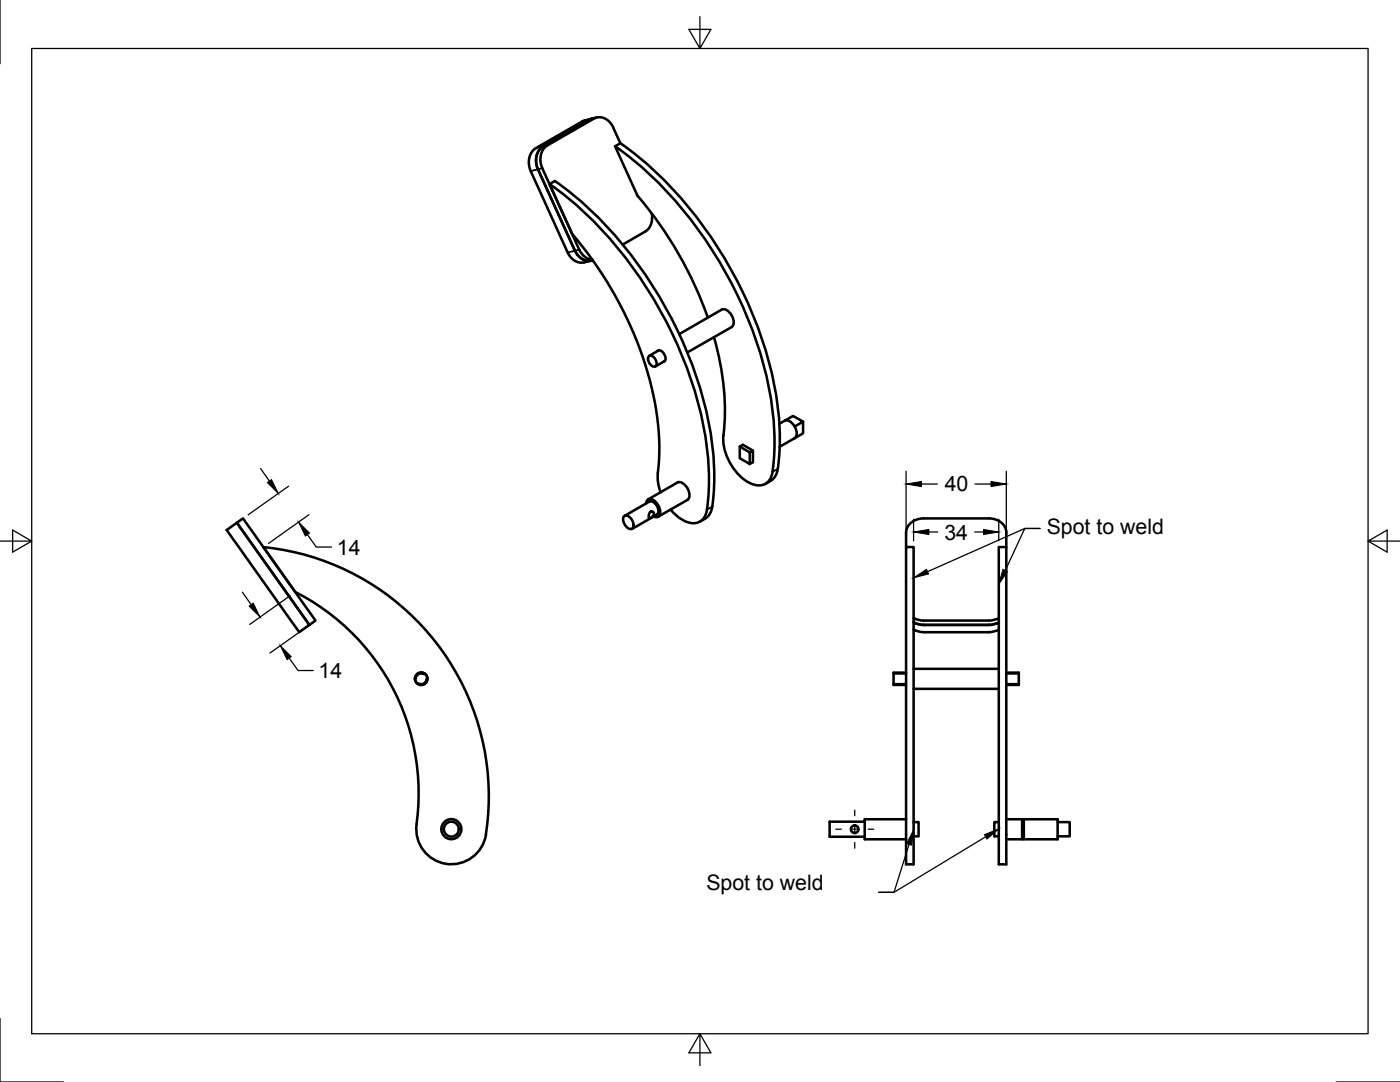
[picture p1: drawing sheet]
<svg xmlns="http://www.w3.org/2000/svg" width="279mm" height="216mm" viewBox="0 0 279 216" stroke-linecap="round" stroke-linejoin="round" font-family="sans-serif">
<defs><g id="words">
<g font-size="4.3">
<text x="188.5" y="98.1">40</text>
<text x="188.5" y="107.7">34</text>
<text x="208.9" y="106.6">Spot to weld</text>
<text x="67.2" y="110.7">14</text>
<text x="63.6" y="135.3">14</text>
<text x="141" y="177.5">Spot to weld</text>
</g>
</g></defs>
<!-- layer: Visible -->
<g fill="none" stroke="#000" stroke-width=".51">
<path d="M109.7 36.7a78.8 78.8 0 0 1 26.2 33.6 62.7 62.7 0 0 1 5.4 29.8 4.9 4.9 0 0 1-1.3 3.8 3.7 3.7 0 0 1-4.5-.6l-1.7-1.6M116.2 24.3l-9.2 5.3a3.6 3.6 0 0 0-1.1 4.5l7.4 16.3a3.1 3.1 0 0 0 3.3 2l1.4-.4M116.8 24l-.6 .2M118.2 23.7l-1.4 .3M118.2 23.7l-9.8 5.5a3.6 3.6 0 0 0-1 4.6l7.3 16.2M119.1 23.5l-.9 .2M122.8 29.2a78.8 78.8 0 0 1 26.1 33.6 62.7 62.7 0 0 1 5.5 29.7 4.8 4.8 0 0 1-1.3 3.8 3.6 3.6 0 0 1-4.5-.6 10.6 10.6 0 0 1-4.1-10.1 50.5 50.5 0 0 0-2-18.3M123.8 28.6a78.8 78.8 0 0 1 26.2 33.6 62.7 62.7 0 0 1 5.4 29.7 4.7 4.7 0 0 1-1.2 3.8l-1.4 .9M114.7 50a3.1 3.1 0 0 0 3.4 2M118.2 51.8a3.3 3.3 0 0 1-2.6-2l-7.4-16.2a3.6 3.6 0 0 1 1.1-4.6l9.2-5.3a2.8 2.8 0 0 1 3.9 1.7l1.4 3.2-1.1 .6 4.6 9.9a76.6 76.6 0 0 1 14 24.3M118.3 51.9l-.3 .1M128.7 46.2l-4.4 2.6"/>
<path d="M130.1 42.6a3.4 3.4 0 0 1-1.4 3.6M129.6 71a1.39 1.39 0 0 1 1.2 2.1 1.39 1.39 0 0 1-1.2-2.1zM131.2 70a.97 .97 0 0 1 1.4 .7l.1 .3a.85 .85 0 0 1-.3 1.2M131.4 69.9l-1.8 1.1M132.7 72l-1.9 1.1M135.6 66.7l8.4-4.9a2.07 2.07 0 0 1 2.3 1.7 1.43 1.43 0 0 1-.3 1.7l-8.8 5.1M129.3 99.7l5.9-3.4a2.07 2.07 0 0 1 2.3 1.7 1.44 1.44 0 0 1-.3 1.7M131.8 98.2l-.5-2.6a55.6 55.6 0 0 0-4.2-27.5 77.8 77.8 0 0 0-12.9-21.4l-4.5-10 1-.6a78.8 78.8 0 0 1 26.2 33.6 62.7 62.7 0 0 1 5.4 29.8 4.7 4.7 0 0 1-1.2 3.7l-1.4 .9M137.2 99.8l-5.9 3.3M137.2 99.7h.1M147.6 89.1l.7-.3 2 1.1v2.3l-.7 .4M147.6 89.1l2 1.2v2.3l-2-1.2z"/>
<path d="M150.3 89.9l-.7 .4M155.5 84.6l2.8-1.6 2 1.1-1.7 1M156.6 84a2.07 2.07 0 0 1 2.3 1.7 1.44 1.44 0 0 1-.3 1.7M158.6 87.4h.1M160.3 84.1v2.4l-4.7 2.7M45.2 105.8l2.1-1.4 14.4 20.3-2 1.5zM47.3 104.3l1.2-.9 14.5 20.4-1.3 .9zM124.6 103a1.28 1.28 0 0 1 1.6 1 1.14 1.14 0 0 1-.2 1.6 1.85 1.85 0 0 1-1.4-2.6zM124.7 102.9l4.9-2.8a1.79 1.79 0 0 1 1.7 2.4l-5.1 3M128.9 100.5a.85 .85 0 0 1 .5-.9 .85 .85 0 0 1 1 .2 2.64 2.64 0 0 1 1.1 3.2l-.6 .2-.5-.1M129.8 102.2l.5-.1 .2 .5-.2 .4-.7 .4-.1-.6zM180.8 109.2h1.5v63.3h-1.5z"/>
<path d="M180.8 106.3v2.9M184.3 103.4h13a3.2 3.2 0 0 1 3.6 2.9M184.3 103.4a3.2 3.2 0 0 0-3.5 2.9M199.3 109.2h1.5v63.3h-1.5zM200.8 106.3v2.9M180.8 134.2h-2.5v2.5h2.5M182.3 123.3l.8 .3 1.2 .2M182.3 124.2l.8 .3 1.2 .2M182.3 125.6l.8 .3 1.2 .2M182.3 137.5h17M182.3 133.5h17M199.3 123.3l-.7 .3-1.3 .2h-13"/>
<path d="M199.3 124.2l-.7 .3-1.3 .2h-13M199.3 125.6l-.7 .3-1.3 .2-13 .1M200.8 134.2h2.5v2.5h-2.5M83.1 164.5a45 45 0 0 0-24.2-46.4l-6.3-8.9a50 50 0 0 1 44.4 57.3M83.1 164.5a7 7 0 0 0 6 7.9 7 7 0 0 0 7.9-5.9M172.6 164h-7v3h7M180.8 163.5h-8.2v4h8.2M182.3 164h1v2.9h-1M199.3 164h-.9v2.9h.9M200.8 163.5h3.2v4h-3.2M204 167.3h.3M204 163.6h.3"/>
<path d="M204.3 163.5h6.8v4h-6.8zM211.1 164h2.4v2.9h-2.4"/>
<circle cx="84.1" cy="135.4" r="1.22"/>
<circle cx="84.1" cy="135.4" r="1.26"/>
<circle cx="90.1" cy="165.4" r="1.49"/>
<circle cx="90.1" cy="165.4" r="2"/>
<circle cx="170.6" cy="165.5" r=".75"/>
</g>
<!-- layer: Hidden -->
<path d="M84.6 134.6a1 1 0 0 0-1.5 .8M85 135.4a.99 .99 0 0 1-1.5 .9M178.3 136.4h2.5M178.3 134.5h2.5M200.8 136.4h2.5M200.8 134.5h2.5" fill="none" stroke="#000" stroke-width=".36"/>
<!-- layer: Visible Narrow -->
<path d="M108.2 33.6l-2.3 .5M109.3 29l-2.3 .5M118.5 23.7l-2.3 .6M115.6 49.8l-2.3 .6M155.2 93.6l-1 .6M142.1 101.1l-1 .6" fill="none" stroke="#000" stroke-width=".36"/>
<!-- layer: Border -->
<path d="M0 0v12.7M6.3 9.7h266.7v196.6h-266.7zM139.7 3.3v6.4l2.2-3.8h-4.4l2.2 3.8M0 108h6.3l-3.8-2.2v4.4l3.8-2.2M273 108l3.8 2.2v-4.4l-3.8 2.2h6.4M0 203.2v12.7h12.7M139.7 206.3l-2.2 3.8h4.4l-2.2-3.8v6.3M266.7 215.9h12.7" fill="none" stroke="#000" stroke-width=".25"/>
<!-- layer: Dimensions -->
<g fill="none" stroke="#000" stroke-width=".25">
<path d="M52 93.5l1.8 2.5M57.6 97l-8.1 5.7M180.8 94v13.9M183.9 96.6h3.2M194.6 96.6h3.2M200.8 94v13.9M48.4 118.2l1.7 2.5M57.9 118.9l-8.1 5.7M61.3 106.7l1.8 2.5h3.1M61.7 102.7l-8.1 5.7M182.3 103.6v4.3M185.4 106.2h1.7"/>
<path d="M194.5 106.2h1.8M199.3 103.6v4.3M57.7 131.3l1.8 2.5h3M61.9 124.6l-8 5.7"/>
</g>
<path d="M53.4 96.3l.8-.6 1.3 2.8zM180.8 96.6l3.1-.5v1zM197.8 96.1l3 .5-3 .5zM59.6 104.2l2.2 2.2-.9 .6zM182.3 106.2l3.1-.6v1.1zM196.3 105.6l3 .6-3 .5zM49.7 120.9l.8-.5 1.4 2.7zM55.9 128.8l2.2 2.2-.8 .6z" fill="#000" stroke="#000" stroke-width=".2"/>
<!-- layer: Center Lines -->
<path d="M166.8 165.5h1.1M169.7 165.5h1.8M170.6 161.6v1.2M170.6 164.5v1.8M170.6 168.1v1.1M173.3 165.5h1.1" fill="none" stroke="#000" stroke-width=".25"/>
<!-- layer: Annotations -->
<path d="M182.3 115.3l2.6-1.7 .4 .9zM200.2 113.6l.9 .4-1.8 2.6zM182.3 165.6l-.4 3-1-.3zM196.5 166.5l2.8-1.1-2.3 2z" fill="#000" stroke="#000" stroke-width=".2"/>
<path d="M200.6 113.8l3.9-8.3h3.1h-3.1l-19.4 8.6M196.7 167l-18.3 11.1h-3h3l3-9.6" fill="none" stroke="#000" stroke-width=".25"/>
<use href="#words"/>
</svg>
